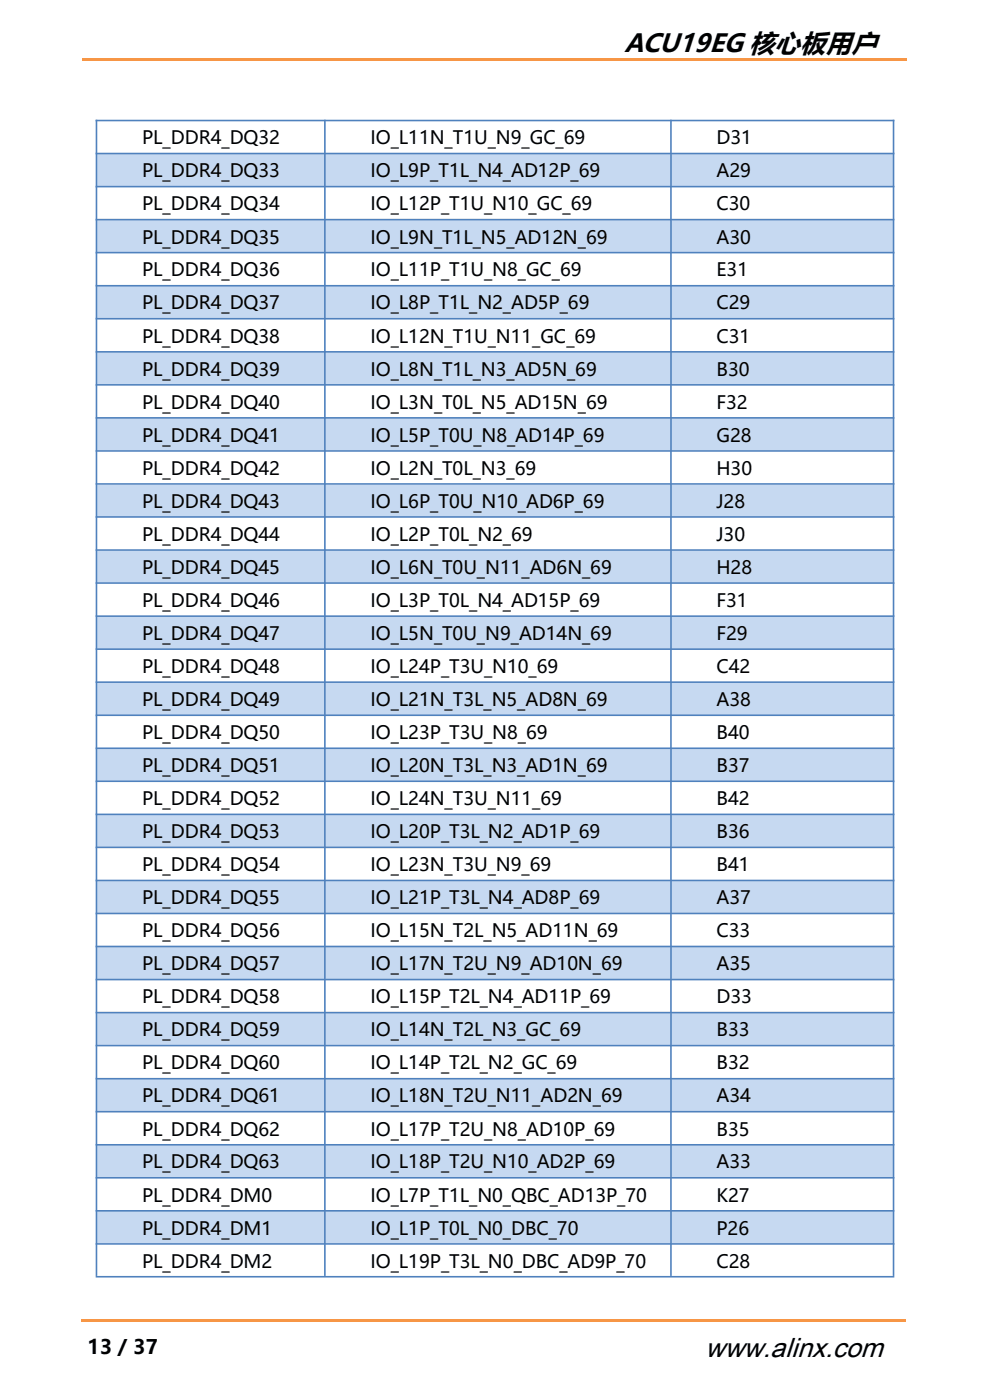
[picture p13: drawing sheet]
<svg xmlns="http://www.w3.org/2000/svg" width="210mm" height="297mm" viewBox="0 0 210 297" stroke-linecap="round" stroke-linejoin="round" font-family="sans-serif">
<defs><g id="words">
<text font-size="5.9" x="149.6" y="287.8">www.alinx.com</text>
<text font-size="5.6" x="132.4" y="11.1">ACU19EG 核心板用户</text>
<text font-size="4.2" x="18.5" y="287.2">13 / 37</text>
<g font-size="3.9">
<text x="30.1" y="30.6">PL_DDR4_DQ32</text>
<text x="78.6" y="30.6">IO_L11N_T1U_N9_GC_69</text>
<text x="152" y="30.6">D31</text>
<text x="30.1" y="37.6">PL_DDR4_DQ33</text>
<text x="78.6" y="37.6">IO_L9P_T1L_N4_AD12P_69</text>
<text x="152" y="37.6">A29</text>
<text x="30.1" y="44.6">PL_DDR4_DQ34</text>
<text x="78.6" y="44.6">IO_L12P_T1U_N10_GC_69</text>
<text x="152" y="44.6">C30</text>
<text x="30.1" y="51.7">PL_DDR4_DQ35</text>
<text x="78.6" y="51.7">IO_L9N_T1L_N5_AD12N_69</text>
<text x="152" y="51.7">A30</text>
<text x="30.1" y="58.6">PL_DDR4_DQ36</text>
<text x="78.6" y="58.6">IO_L11P_T1U_N8_GC_69</text>
<text x="152" y="58.6">E31</text>
<text x="30.1" y="65.6">PL_DDR4_DQ37</text>
<text x="78.6" y="65.6">IO_L8P_T1L_N2_AD5P_69</text>
<text x="152" y="65.6">C29</text>
<text x="30.1" y="72.7">PL_DDR4_DQ38</text>
<text x="78.6" y="72.7">IO_L12N_T1U_N11_GC_69</text>
<text x="152" y="72.7">C31</text>
<text x="30.1" y="79.7">PL_DDR4_DQ39</text>
<text x="78.6" y="79.7">IO_L8N_T1L_N3_AD5N_69</text>
<text x="152" y="79.7">B30</text>
<text x="30.1" y="86.7">PL_DDR4_DQ40</text>
<text x="78.6" y="86.7">IO_L3N_T0L_N5_AD15N_69</text>
<text x="152" y="86.7">F32</text>
<text x="30.1" y="93.7">PL_DDR4_DQ41</text>
<text x="78.6" y="93.7">IO_L5P_T0U_N8_AD14P_69</text>
<text x="152" y="93.7">G28</text>
<text x="30.1" y="100.7">PL_DDR4_DQ42</text>
<text x="78.6" y="100.7">IO_L2N_T0L_N3_69</text>
<text x="152" y="100.7">H30</text>
<text x="30.1" y="107.7">PL_DDR4_DQ43</text>
<text x="78.6" y="107.7">IO_L6P_T0U_N10_AD6P_69</text>
<text x="152" y="107.7">J28</text>
<text x="30.1" y="114.7">PL_DDR4_DQ44</text>
<text x="78.6" y="114.7">IO_L2P_T0L_N2_69</text>
<text x="152" y="114.7">J30</text>
<text x="30.1" y="121.7">PL_DDR4_DQ45</text>
<text x="78.6" y="121.7">IO_L6N_T0U_N11_AD6N_69</text>
<text x="152" y="121.7">H28</text>
<text x="30.1" y="128.8">PL_DDR4_DQ46</text>
<text x="78.6" y="128.8">IO_L3P_T0L_N4_AD15P_69</text>
<text x="152" y="128.8">F31</text>
<text x="30.1" y="135.7">PL_DDR4_DQ47</text>
<text x="78.6" y="135.7">IO_L5N_T0U_N9_AD14N_69</text>
<text x="152" y="135.7">F29</text>
<text x="30.1" y="142.8">PL_DDR4_DQ48</text>
<text x="78.6" y="142.8">IO_L24P_T3U_N10_69</text>
<text x="152" y="142.8">C42</text>
<text x="30.1" y="149.8">PL_DDR4_DQ49</text>
<text x="78.6" y="149.8">IO_L21N_T3L_N5_AD8N_69</text>
<text x="152" y="149.8">A38</text>
<text x="30.1" y="156.8">PL_DDR4_DQ50</text>
<text x="78.6" y="156.8">IO_L23P_T3U_N8_69</text>
<text x="152" y="156.8">B40</text>
<text x="30.1" y="163.8">PL_DDR4_DQ51</text>
<text x="78.6" y="163.8">IO_L20N_T3L_N3_AD1N_69</text>
<text x="152" y="163.8">B37</text>
<text x="30.1" y="170.8">PL_DDR4_DQ52</text>
<text x="78.6" y="170.8">IO_L24N_T3U_N11_69</text>
<text x="152" y="170.8">B42</text>
<text x="30.1" y="177.8">PL_DDR4_DQ53</text>
<text x="78.6" y="177.8">IO_L20P_T3L_N2_AD1P_69</text>
<text x="152" y="177.8">B36</text>
<text x="30.1" y="184.8">PL_DDR4_DQ54</text>
<text x="78.6" y="184.8">IO_L23N_T3U_N9_69</text>
<text x="152" y="184.8">B41</text>
<text x="30.1" y="191.8">PL_DDR4_DQ55</text>
<text x="78.6" y="191.8">IO_L21P_T3L_N4_AD8P_69</text>
<text x="152" y="191.8">A37</text>
<text x="30.1" y="198.8">PL_DDR4_DQ56</text>
<text x="78.6" y="198.8">IO_L15N_T2L_N5_AD11N_69</text>
<text x="152" y="198.8">C33</text>
<text x="30.1" y="205.8">PL_DDR4_DQ57</text>
<text x="78.6" y="205.8">IO_L17N_T2U_N9_AD10N_69</text>
<text x="152" y="205.8">A35</text>
<text x="30.1" y="212.8">PL_DDR4_DQ58</text>
<text x="78.6" y="212.8">IO_L15P_T2L_N4_AD11P_69</text>
<text x="152" y="212.8">D33</text>
<text x="30.1" y="219.9">PL_DDR4_DQ59</text>
<text x="78.6" y="219.9">IO_L14N_T2L_N3_GC_69</text>
<text x="152" y="219.9">B33</text>
<text x="30.1" y="226.9">PL_DDR4_DQ60</text>
<text x="78.6" y="226.9">IO_L14P_T2L_N2_GC_69</text>
<text x="152" y="226.9">B32</text>
<text x="30.1" y="233.9">PL_DDR4_DQ61</text>
<text x="78.6" y="233.9">IO_L18N_T2U_N11_AD2N_69</text>
<text x="152" y="233.9">A34</text>
<text x="30.1" y="240.9">PL_DDR4_DQ62</text>
<text x="78.6" y="240.9">IO_L17P_T2U_N8_AD10P_69</text>
<text x="152" y="240.9">B35</text>
<text x="30.1" y="247.9">PL_DDR4_DQ63</text>
<text x="78.6" y="247.9">IO_L18P_T2U_N10_AD2P_69</text>
<text x="152" y="247.9">A33</text>
<text x="30.1" y="254.9">PL_DDR4_DM0</text>
<text x="78.6" y="254.9">IO_L7P_T1L_N0_QBC_AD13P_70</text>
<text x="152" y="254.9">K27</text>
<text x="30.1" y="261.9">PL_DDR4_DM1</text>
<text x="78.6" y="261.9">IO_L1P_T0L_N0_DBC_70</text>
<text x="152" y="261.9">P26</text>
<text x="30.1" y="268.9">PL_DDR4_DM2</text>
<text x="78.6" y="268.9">IO_L19P_T3L_N0_DBC_AD9P_70</text>
<text x="152" y="268.9">C28</text>
</g>
</g></defs>
<path d="M17.5 12.3h175v.5h-175z" fill-rule="evenodd" fill="#f79646"/>
<g fill="#fff">
<path d="M13.9 280.7h22.2v8.1h-22.2z" fill-rule="evenodd"/>
<path d="M135.8 279.4h57.5v11.3h-57.5z" fill-rule="evenodd"/>
</g>
<path d="M17.1 280h175v.5h-175z" fill-rule="evenodd" fill="#f79646"/>
<g fill="#c6d9f1">
<path d="M20.6 32.7h48.2v6.8h-48.2z" fill-rule="evenodd"/>
<path d="M69.1 32.7h73.1v6.8h-73.1z" fill-rule="evenodd"/>
<path d="M142.5 32.7h46.9v6.8h-46.9z" fill-rule="evenodd"/>
<path d="M20.6 46.7h48.2v6.8h-48.2z" fill-rule="evenodd"/>
<path d="M69.1 46.7h73.1v6.8h-73.1z" fill-rule="evenodd"/>
<path d="M142.5 46.7h46.9v6.8h-46.9z" fill-rule="evenodd"/>
<path d="M20.6 60.7h48.2v6.8h-48.2z" fill-rule="evenodd"/>
<path d="M69.1 60.7h73.1v6.8h-73.1z" fill-rule="evenodd"/>
<path d="M142.5 60.7h46.9v6.8h-46.9z" fill-rule="evenodd"/>
<path d="M20.6 74.8h48.2v6.7h-48.2z" fill-rule="evenodd"/>
<path d="M69.1 74.8h73.1v6.7h-73.1z" fill-rule="evenodd"/>
<path d="M142.5 74.8h46.9v6.7h-46.9z" fill-rule="evenodd"/>
<path d="M20.6 88.8h48.2v6.7h-48.2z" fill-rule="evenodd"/>
<path d="M69.1 88.8h73.1v6.7h-73.1z" fill-rule="evenodd"/>
<path d="M142.5 88.8h46.9v6.7h-46.9z" fill-rule="evenodd"/>
<path d="M20.6 102.8h48.2v6.8h-48.2z" fill-rule="evenodd"/>
<path d="M69.1 102.8h73.1v6.8h-73.1z" fill-rule="evenodd"/>
<path d="M142.5 102.8h46.9v6.8h-46.9z" fill-rule="evenodd"/>
<path d="M20.6 116.8h48.2v6.8h-48.2z" fill-rule="evenodd"/>
<path d="M69.1 116.8h73.1v6.8h-73.1z" fill-rule="evenodd"/>
<path d="M142.5 116.8h46.9v6.8h-46.9z" fill-rule="evenodd"/>
<path d="M20.6 130.8h48.2v6.8h-48.2z" fill-rule="evenodd"/>
<path d="M69.1 130.8h73.1v6.8h-73.1z" fill-rule="evenodd"/>
<path d="M142.5 130.8h46.9v6.8h-46.9z" fill-rule="evenodd"/>
<path d="M20.6 144.9h48.2v6.7h-48.2z" fill-rule="evenodd"/>
<path d="M69.1 144.9h73.1v6.7h-73.1z" fill-rule="evenodd"/>
<path d="M142.5 144.9h46.9v6.7h-46.9z" fill-rule="evenodd"/>
<path d="M20.6 158.9h48.2v6.7h-48.2z" fill-rule="evenodd"/>
<path d="M69.1 158.9h73.1v6.7h-73.1z" fill-rule="evenodd"/>
<path d="M142.5 158.9h46.9v6.7h-46.9z" fill-rule="evenodd"/>
<path d="M20.6 172.9h48.2v6.7h-48.2z" fill-rule="evenodd"/>
<path d="M69.1 172.9h73.1v6.7h-73.1z" fill-rule="evenodd"/>
<path d="M142.5 172.9h46.9v6.7h-46.9z" fill-rule="evenodd"/>
<path d="M20.6 186.9h48.2v6.8h-48.2z" fill-rule="evenodd"/>
<path d="M69.1 186.9h73.1v6.8h-73.1z" fill-rule="evenodd"/>
<path d="M142.5 186.9h46.9v6.8h-46.9z" fill-rule="evenodd"/>
<path d="M20.6 200.9h48.2v6.8h-48.2z" fill-rule="evenodd"/>
<path d="M69.1 200.9h73.1v6.8h-73.1z" fill-rule="evenodd"/>
<path d="M142.5 200.9h46.9v6.8h-46.9z" fill-rule="evenodd"/>
<path d="M20.6 215h48.2v6.7h-48.2z" fill-rule="evenodd"/>
<path d="M69.1 215h73.1v6.7h-73.1z" fill-rule="evenodd"/>
<path d="M142.5 215h46.9v6.7h-46.9z" fill-rule="evenodd"/>
<path d="M20.6 229h48.2v6.7h-48.2z" fill-rule="evenodd"/>
<path d="M69.1 229h73.1v6.7h-73.1z" fill-rule="evenodd"/>
<path d="M142.5 229h46.9v6.7h-46.9z" fill-rule="evenodd"/>
<path d="M20.6 243h48.2v6.7h-48.2z" fill-rule="evenodd"/>
<path d="M69.1 243h73.1v6.7h-73.1z" fill-rule="evenodd"/>
<path d="M142.5 243h46.9v6.7h-46.9z" fill-rule="evenodd"/>
<path d="M20.6 257h48.2v6.8h-48.2z" fill-rule="evenodd"/>
<path d="M69.1 257h73.1v6.8h-73.1z" fill-rule="evenodd"/>
<path d="M142.5 257h46.9v6.8h-46.9z" fill-rule="evenodd"/>
</g>
<g fill="none" stroke="#4f81bd" stroke-width=".34">
<path d="M20.3 25.6h169.4M20.3 32.6h169.4M20.3 39.6h169.4M20.5 25.4v245.3M68.9 25.4v245.3M142.3 25.4v245.3M189.5 25.4v245.3M20.3 46.6h169.4M20.3 53.6h169.4M20.3 60.6h169.4M20.3 67.6h169.4M20.3 74.6h169.4"/>
<path d="M20.3 81.6h169.4M20.3 88.6h169.4M20.3 95.7h169.4M20.3 102.7h169.4M20.3 109.7h169.4M20.3 116.7h169.4M20.3 123.7h169.4M20.3 130.7h169.4M20.3 137.7h169.4M20.3 144.7h169.4M20.3 151.7h169.4M20.3 158.7h169.4"/>
<path d="M20.3 165.7h169.4M20.3 172.8h169.4M20.3 179.8h169.4M20.3 186.8h169.4M20.3 193.8h169.4M20.3 200.8h169.4M20.3 207.8h169.4M20.3 214.8h169.4M20.3 221.8h169.4M20.3 228.8h169.4M20.3 235.8h169.4M20.3 242.9h169.4"/>
<path d="M20.3 249.9h169.4M20.3 256.9h169.4M20.3 263.9h169.4M20.3 270.9h169.4"/>
</g>
<use href="#words"/>
</svg>
